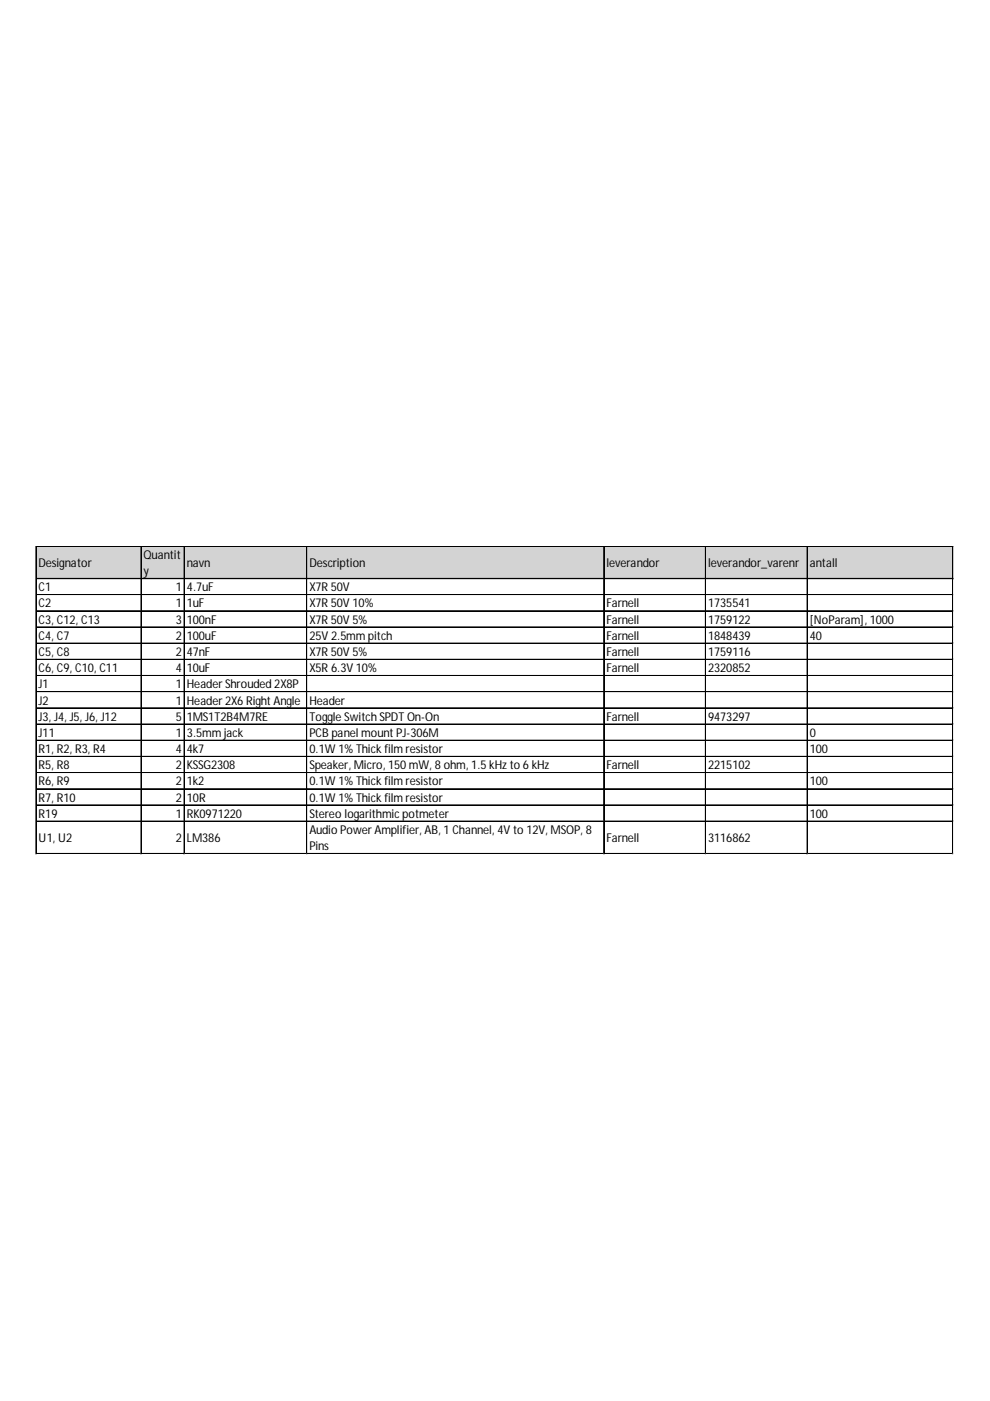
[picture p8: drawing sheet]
<svg xmlns="http://www.w3.org/2000/svg" width="210mm" height="297mm" viewBox="0 0 210 297" stroke-linecap="round" stroke-linejoin="round" font-family="sans-serif">
<defs><g id="words">
<g font-size="2.6">
<text x="30.5" y="118.5">Quantit</text>
<text x="8.2" y="120.2">Designator</text>
<text x="8.2" y="125.4">C1</text>
<text x="30.5" y="121.9">y</text>
<text x="37.3" y="125.4">1</text>
<text x="39.6" y="120.2">navn</text>
<text x="39.6" y="125.4">4.7uF</text>
<text x="65.6" y="120.2">Description</text>
<text x="65.6" y="125.4">X7R 50V</text>
<text x="128.6" y="120.2">leverandor</text>
<text x="150.1" y="120.2">leverandor_varenr</text>
<text x="171.7" y="120.2">antall</text>
<text x="8.2" y="128.8">C2</text>
<text x="37.3" y="128.8">1</text>
<text x="39.6" y="128.8">1uF</text>
<text x="65.6" y="128.8">X7R 50V 10%</text>
<text x="128.6" y="128.8">Farnell</text>
<text x="150.1" y="128.8">1735541</text>
<text x="8.2" y="132.2">C3, C12, C13</text>
<text x="8.2" y="135.7">C4, C7</text>
<text x="37.3" y="132.2">3</text>
<text x="37.3" y="135.7">2</text>
<text x="39.6" y="132.2">100nF</text>
<text x="39.6" y="135.7">100uF</text>
<text x="65.6" y="132.2">X7R 50V 5%</text>
<text x="65.6" y="135.7">25V 2.5mm pitch</text>
<text x="128.6" y="132.2">Farnell</text>
<text x="128.6" y="135.7">Farnell</text>
<text x="150.1" y="132.2">1759122</text>
<text x="150.1" y="135.7">1848439</text>
<text x="171.7" y="132.2">[NoParam], 1000</text>
<text x="171.7" y="135.7">40</text>
<text x="8.2" y="139.1">C5, C8</text>
<text x="8.2" y="142.5">C6, C9, C10, C11</text>
<text x="37.3" y="139.1">2</text>
<text x="37.3" y="142.5">4</text>
<text x="39.6" y="139.1">47nF</text>
<text x="39.6" y="142.5">10uF</text>
<text x="65.6" y="139.1">X7R 50V 5%</text>
<text x="65.6" y="142.5">X5R 6.3V 10%</text>
<text x="128.6" y="139.1">Farnell</text>
<text x="128.6" y="142.5">Farnell</text>
<text x="150.1" y="139.1">1759116</text>
<text x="150.1" y="142.5">2320852</text>
<text x="8.2" y="145.9">J1</text>
<text x="8.2" y="149.4">J2</text>
<text x="37.3" y="145.9">1</text>
<text x="37.3" y="149.4">1</text>
<text x="39.6" y="145.9">Header Shrouded 2X8P</text>
<text x="39.6" y="149.4">Header 2X6 Right Angle</text>
<text x="65.6" y="149.4">Header</text>
<text x="8.2" y="152.8">J3, J4, J5, J6, J12</text>
<text x="37.3" y="152.8">5</text>
<text x="39.6" y="152.8">1MS1T2B4M7RE</text>
<text x="65.6" y="152.8">Toggle Switch SPDT On-On</text>
<text x="128.6" y="152.8">Farnell</text>
<text x="150.1" y="152.8">9473297</text>
<text x="8.2" y="156.2">J11</text>
<text x="8.2" y="159.7">R1, R2, R3, R4</text>
<text x="37.3" y="156.2">1</text>
<text x="37.3" y="159.7">4</text>
<text x="39.6" y="156.2">3.5mm jack</text>
<text x="39.6" y="159.7">4k7</text>
<text x="65.6" y="156.2">PCB panel mount PJ-306M</text>
<text x="65.6" y="159.7">0.1W 1% Thick film resistor</text>
<text x="171.7" y="156.2">0</text>
<text x="171.7" y="159.7">100</text>
<text x="8.2" y="163.1">R5, R8</text>
<text x="8.2" y="166.5">R6, R9</text>
<text x="37.3" y="163.1">2</text>
<text x="37.3" y="166.5">2</text>
<text x="39.6" y="163.1">KSSG2308</text>
<text x="39.6" y="166.5">1k2</text>
<text x="65.6" y="163.1">Speaker, Micro, 150 mW, 8 ohm, 1.5 kHz to 6 kHz</text>
<text x="65.6" y="166.5">0.1W 1% Thick film resistor</text>
<text x="128.6" y="163.1">Farnell</text>
<text x="150.1" y="163.1">2215102</text>
<text x="171.7" y="166.5">100</text>
<text x="8.2" y="170">R7, R10</text>
<text x="8.2" y="173.4">R19</text>
<text x="37.3" y="170">2</text>
<text x="37.3" y="173.4">1</text>
<text x="39.6" y="170">10R</text>
<text x="39.6" y="173.4">RK0971220</text>
<text x="65.6" y="170">0.1W 1% Thick film resistor</text>
<text x="65.6" y="173.4">Stereo logarithmic potmeter</text>
<text x="171.7" y="173.4">100</text>
<text x="8.2" y="178.5">U1, U2</text>
<text x="37.3" y="178.5">2</text>
<text x="39.6" y="178.5">LM386</text>
<text x="65.6" y="176.8">Audio Power Amplifier, AB, 1 Channel, 4V to 12V, MSOP, 8</text>
<text x="128.6" y="178.5">Farnell</text>
<text x="150.1" y="178.5">3116862</text>
<text x="65.6" y="180.2">Pins</text>
</g>
</g></defs>
<path d="M7.7 115.9h194.5v6.9h-194.5z" fill="#d3d3d3"/>
<g fill="none" stroke="#000" stroke-width=".21">
<path d="M7.6 115.8v65.3M7.7 115.8v65.3M7.8 115.8h194.3M29.9 115.9v65.2M30 115.9v65.2M39 115.9v65.2M39.1 115.9v65.2M65 115.9v65.2M65.1 115.9v65.2M128 115.9v65.2M128.1 115.9v65.2M149.6 115.9v65.2"/>
<path d="M171.1 115.9v65.2M171.2 115.9v65.2M202 115.9v65.2M7.8 122.6h194.3M7.8 122.7h194.3M7.8 126.1h194.3M7.8 129.5h194.3M7.8 129.6h194.3M7.8 132.9h194.3M7.8 133h194.3M7.8 136.3h194.3M7.8 136.4h194.3"/>
<path d="M7.8 139.8h194.3M7.8 139.9h194.3M7.8 143.2h194.3M7.8 143.3h194.3M7.8 146.6h194.3M7.8 146.7h194.3M7.8 150.1h194.3M7.8 153.5h194.3M7.8 153.6h194.3M7.8 156.9h194.3M7.8 157h194.3M7.8 160.4h194.3"/>
<path d="M7.8 163.8h194.3M7.8 163.9h194.3M7.8 167.2h194.3M7.8 167.3h194.3M7.8 170.7h194.3M7.8 174.1h194.3M7.8 174.2h194.3M7.8 180.9h194.3M7.8 181h194.3"/>
</g>
<path d="M7.6 181.1h.1" fill="none" stroke="#d4d4d4" stroke-width=".21"/>
<path d="M7.6 181.1h.2z" fill="#d4d4d4"/>
<path d="M29.9 181.1h.1" fill="none" stroke="#d4d4d4" stroke-width=".21"/>
<path d="M29.9 181.1h.1z" fill="#d4d4d4"/>
<path d="M39 181.1h.1" fill="none" stroke="#d4d4d4" stroke-width=".21"/>
<path d="M39 181.1h.2z" fill="#d4d4d4"/>
<path d="M65 181.1h.1" fill="none" stroke="#d4d4d4" stroke-width=".21"/>
<path d="M65 181.1h.2z" fill="#d4d4d4"/>
<path d="M128 181.1h.1" fill="none" stroke="#d4d4d4" stroke-width=".21"/>
<path d="M128 181.1h.1z" fill="#d4d4d4"/>
<path d="M149.6 181.1h.1" fill="none" stroke="#d4d4d4" stroke-width=".21"/>
<path d="M149.6 181.1h.1z" fill="#d4d4d4"/>
<path d="M171.1 181.1h.1" fill="none" stroke="#d4d4d4" stroke-width=".21"/>
<path d="M171.1 181.1h.2z" fill="#d4d4d4"/>
<path d="M202 181.1h.1" fill="none" stroke="#d4d4d4" stroke-width=".21"/>
<path d="M202 181.1h.1z" fill="#d4d4d4"/>
<path d="M202.1 126.1h.1" fill="none" stroke="#d4d4d4" stroke-width=".21"/>
<path d="M202.1 126.1l.1 .1z" fill="#d4d4d4"/>
<path d="M202.1 129.5h.1" fill="none" stroke="#d4d4d4" stroke-width=".21"/>
<path d="M202.1 129.5l.1 .1z" fill="#d4d4d4"/>
<path d="M202.1 132.9h.1" fill="none" stroke="#d4d4d4" stroke-width=".21"/>
<path d="M202.1 132.9l.1 .2z" fill="#d4d4d4"/>
<path d="M202.1 136.3h.1" fill="none" stroke="#d4d4d4" stroke-width=".21"/>
<path d="M202.1 136.3l.1 .2z" fill="#d4d4d4"/>
<path d="M202.1 139.8h.1" fill="none" stroke="#d4d4d4" stroke-width=".21"/>
<path d="M202.1 139.8l.1 .1z" fill="#d4d4d4"/>
<path d="M202.1 143.2h.1" fill="none" stroke="#d4d4d4" stroke-width=".21"/>
<path d="M202.1 143.2l.1 .2z" fill="#d4d4d4"/>
<path d="M202.1 146.6h.1" fill="none" stroke="#d4d4d4" stroke-width=".21"/>
<path d="M202.1 146.6l.1 .2z" fill="#d4d4d4"/>
<path d="M202.1 150.1h.1" fill="none" stroke="#d4d4d4" stroke-width=".21"/>
<path d="M202.1 150.1l.1 .1z" fill="#d4d4d4"/>
<path d="M202.1 153.5h.1" fill="none" stroke="#d4d4d4" stroke-width=".21"/>
<path d="M202.1 153.5l.1 .1z" fill="#d4d4d4"/>
<path d="M202.1 156.9h.1" fill="none" stroke="#d4d4d4" stroke-width=".21"/>
<path d="M202.1 156.9l.1 .2z" fill="#d4d4d4"/>
<path d="M202.1 160.4h.1" fill="none" stroke="#d4d4d4" stroke-width=".21"/>
<path d="M202.1 160.4l.1 .1z" fill="#d4d4d4"/>
<path d="M202.1 163.8h.1" fill="none" stroke="#d4d4d4" stroke-width=".21"/>
<path d="M202.1 163.8l.1 .1z" fill="#d4d4d4"/>
<path d="M202.1 167.2h.1" fill="none" stroke="#d4d4d4" stroke-width=".21"/>
<path d="M202.1 167.2l.1 .2z" fill="#d4d4d4"/>
<path d="M202.1 170.7h.1" fill="none" stroke="#d4d4d4" stroke-width=".21"/>
<path d="M202.1 170.7l.1 .1z" fill="#d4d4d4"/>
<path d="M202.1 174.1h.1" fill="none" stroke="#d4d4d4" stroke-width=".21"/>
<path d="M202.1 174.1l.1 .1z" fill="#d4d4d4"/>
<path d="M202.1 180.9h.1" fill="none" stroke="#d4d4d4" stroke-width=".21"/>
<path d="M202.1 180.9l.1 .2z" fill="#d4d4d4"/>
<use href="#words"/>
</svg>
